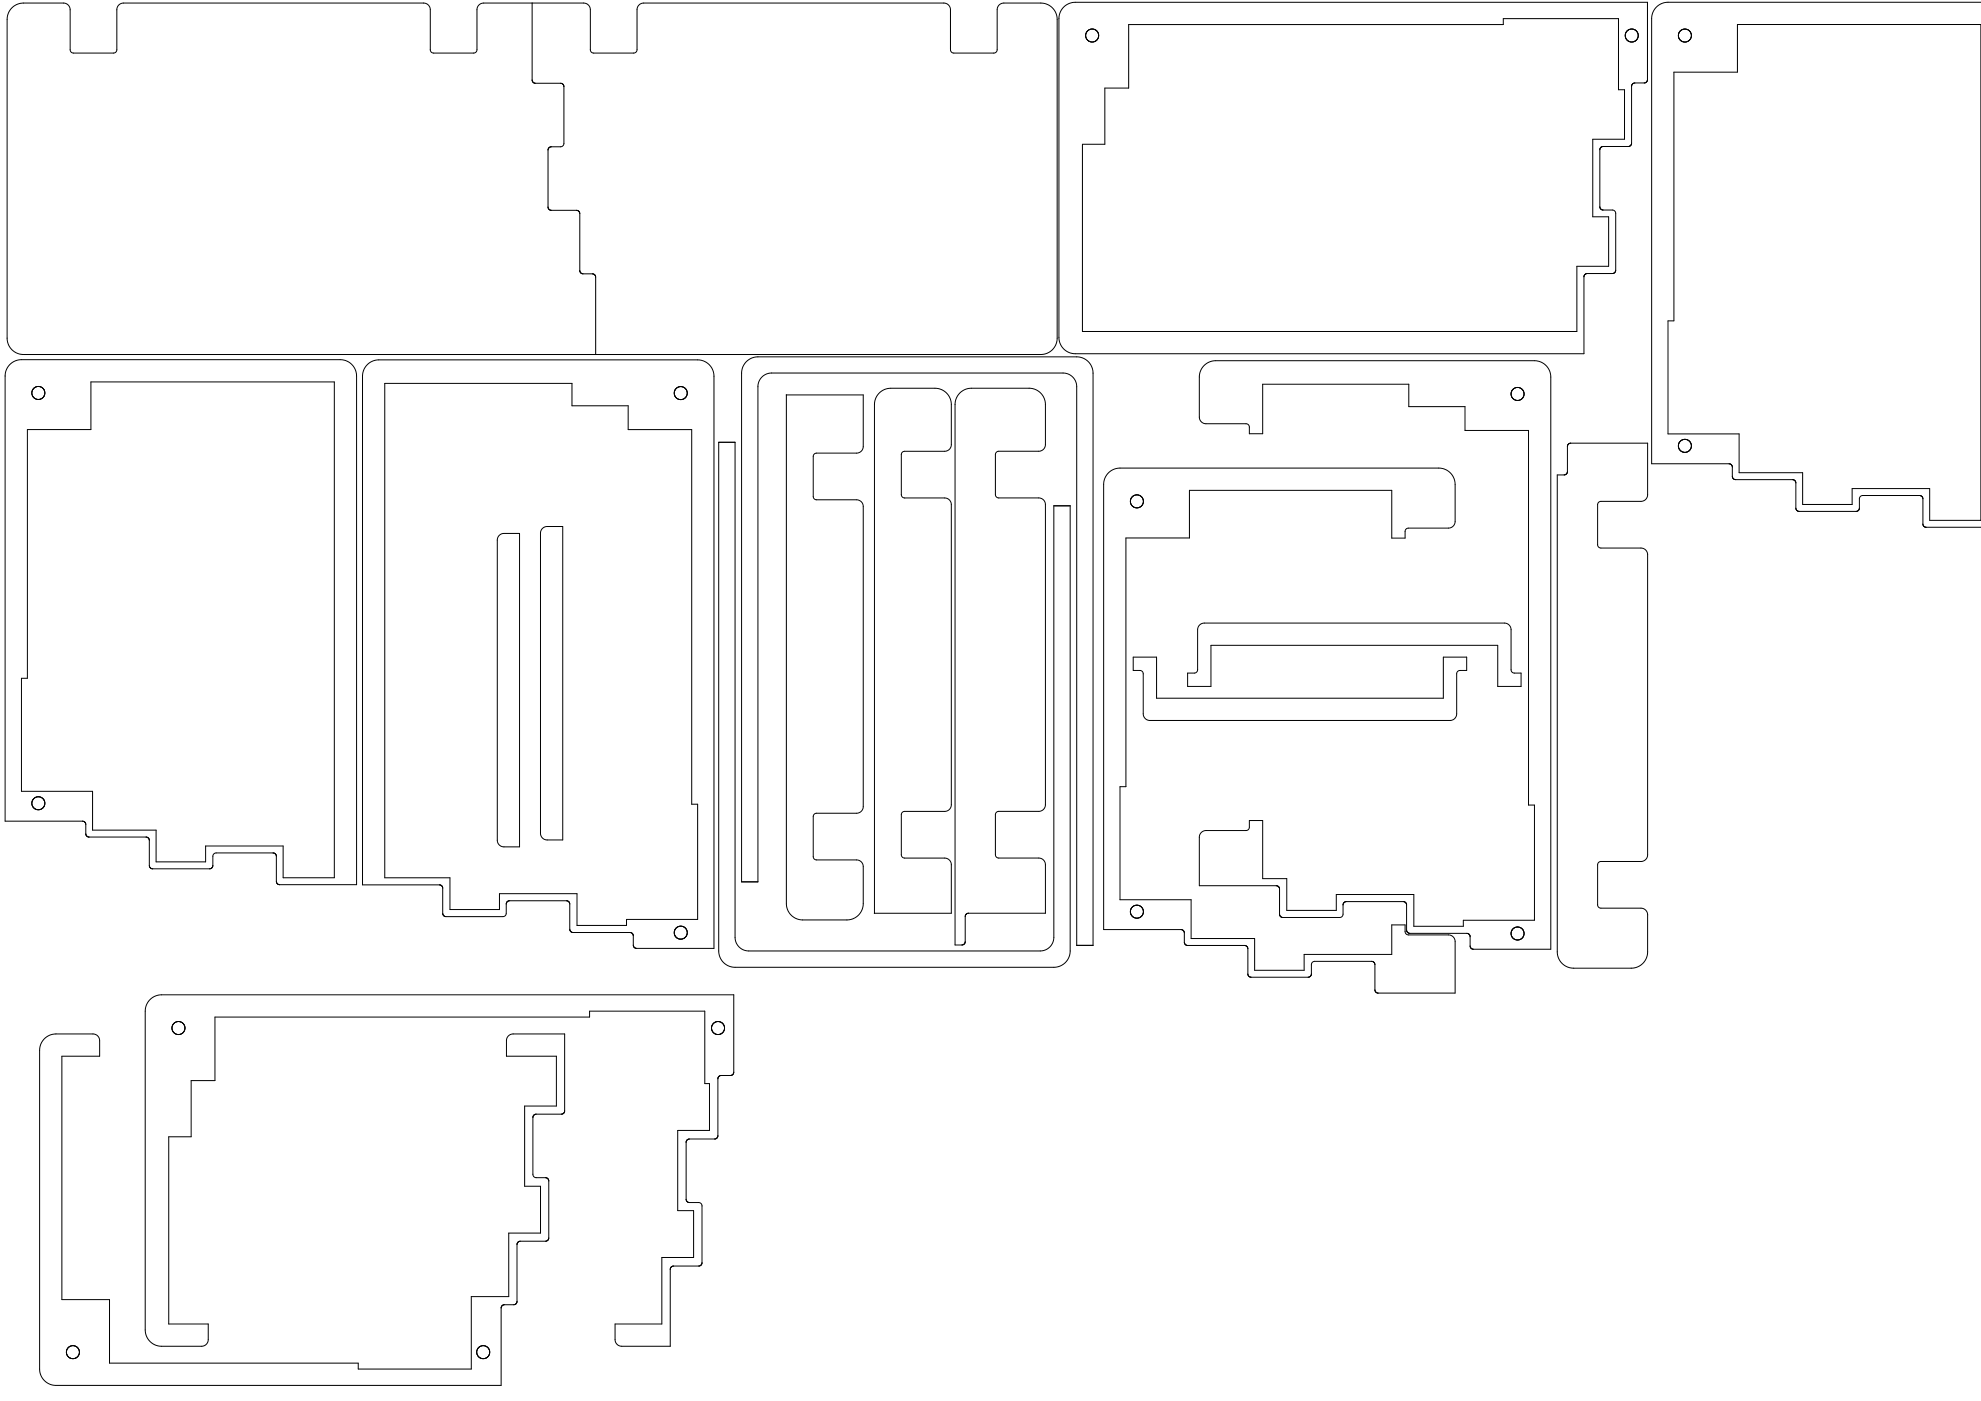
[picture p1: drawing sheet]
<svg xmlns="http://www.w3.org/2000/svg" width="594mm" height="420mm" viewBox="0 0 594 420" stroke-linecap="round" stroke-linejoin="round" font-family="sans-serif">
<g fill="none" stroke="#000" stroke-width=".3">
<path d="M3.6 2.4a4.9 4.9 0 0 1 3.4-1.5h12a2 2 0 0 1 2 2v12a1 1 0 0 0 1 1h12a1 1 0 0 0 1-1v-12a2 2 0 0 1 2-2h90a2 2 0 0 1 2 2v12a1 1 0 0 0 1 1h12a1 1 0 0 0 1-1v-12a2 2 0 0 1 2-2h30a2 2 0 0 1 2 2v12a1 1 0 0 0 1 1h12a1 1 0 0 0 1-1v-12a2 2 0 0 1 2-2h90a2 2 0 0 1 2 2v12a1 1 0 0 0 1 1h12a1 1 0 0 0 1-1v-12a2 2 0 0 1 2-2h11.1a4.9 4.9 0 0 1 4.9 4.9v95.6a4.9 4.9 0 0 1-4.9 4.9h-305.1a4.9 4.9 0 0 1-4.9-4.9v-95.6a4.9 4.9 0 0 1 1.5-3.4zM159.6 .9v23.1l.4 .8M325.9 9.6l-.3 1.1 .4 1.1M325.9 9.6h.1M326 11.8v.1M326 11.9l.1 .1M326 9.4l-.1 .2M326.1 9.3l-.1 .1M326.1 12h.1M326.1 12l.2 .1M326.3 12.1v.1M326.3 12.2l.3 .1"/>
<path d="M326.6 12.3h.1M328.5 9l-1.3-.3-1.1 .6M328.5 12.3l-1 .3-.9-.3M328.5 9h.1M328.5 12.3h.1M328.6 9l.5 .5M329.1 9.5h.1M329.1 11.8l-.6 .5M329.1 9.5l.4 1.1M329.1 11.7v.1M329.5 10.6v.1M329.5 10.7l-.4 1"/>
<path d="M338.5 7.4h112.3v-1.8h34.6v21.3h1.8v14.9h-9.6v23.2h4.8v14.9h-9.5v19.5h-148.3v-56.1h6.7v-16.9h7.2zM487.9 9.3l-.4 .8-.1 .9 .4 .8 .6 .5M488 9.3h-.1M488.4 9l-.4 .3M488.4 9l1-.3 1 .3M488.4 12.3h.1M488.4 9h.1M490.3 9h.1M490.3 12.3l-1 .3-.9-.3M490.3 12.3h.1M490.4 9l.1 .1M490.5 9.1l.6 .6 .2 .9"/>
<path d="M490.9 11.8l-.6 .5M490.9 11.7v.1M491.3 10.7l-.4 1M491.3 10.6v.1M503.5 11.4v.1M503.5 11.5l.1 .1M503.6 9.7l-.3 .8 .2 .9M503.6 9.7h.1M503.6 11.6h.1M503.6 11.6l1.1 .9 1.5-.1M503.6 9.6v.1M503.7 9.6h-.1"/>
<path d="M506.2 12.4h.1M506.5 9.1l-.8-.3-.7-.1-.8 .3-.5 .6M506.5 9.1v.1M506.5 9.2l.1 .1M506.6 9.3h.1M506.7 9.3l.3 .4M506.8 11.9l-.6 .5M506.8 11.8v.1M507 9.7h.1M507 11.6l-.2 .2M507 9.7l.2 1-.2 .9M507 11.6h.1"/>
<path d="M594.1 .7h-93.9a4.9 4.9 0 0 0-4.9 4.9v133.5h23.4l.5 .2 .3 .5 .2 3.6M160 24.8h.1M160.1 24.8l8.1 .2 .6 .3 .3 .6M169.1 25.9v.1M169.1 26v17a1 1 0 0 1-1 1h-2.8M489.5 25.3l-.2 .6-.1 17.4-.8 .6h-7.8l-.6 .4-.2 .6M489.5 25.2v.1M493.7 24.7l-.5 .2h-3l-.7 .3M493.7 24.6l.4-.7v-23.2h-171.6a4.9 4.9 0 0 0-4.9 4.9v95.6a4.9 4.9 0 0 0 4.9 4.9h152.5v-23.1l.3-.7M493.7 24.6v.1M502 21.6h19v-14.2h73v148.7h-15.3v-9.6h-23.3v4.8h-14.8v-9.5h-19.1v-11.7h-21.3v-33.9h1.8zM164.3 45l.2 17.5 .7 .6h7.7l.6 .2"/>
<path d="M164.6 44.4l-.3 .6M164.6 44.4h.1M165.3 44l-.7 .4M165.3 44h.1M479.8 44.9v17.1l.2 .7M479.8 44.9h.1M173.5 63.3l.1 .1M173.6 63.4l.3 .7v17.3l.3 .5 .5 .2 3.5 .2M480 62.7h.1M480.1 62.7l.6 .3h2.8a1 1 0 0 1 1 1v17.1l-.2 .5M178.2 82.3h.1M178.2 82.3l.3 .3"/>
<path d="M178.5 82.6v.1M178.5 82.7l.1 23.6M475.3 82.3h.1M475.6 82.1l-.3 .2M475.7 82.1h-.1M483.5 82l-7.8 .1M484.1 81.8l-.6 .2M484.2 81.8h-.1M484.3 81.7l-.1 .1M484.3 81.6v.1M9.8 116.9l-.2 1 .2 .9M9.8 118.8h.1"/>
<path d="M9.8 116.9h.1M9.8 118.8l.7 .7M9.9 116.7l-.1 .2M10 116.6l-.1 .1M10.2 116.4l-.2 .2M10.3 116.3l-.1 .1M10.5 119.5h.1M11.5 115.9l-1.2 .4M11.5 115.9h.1M11.5 115.9l1.2 .4M12.7 116.3l.1 .1M12.7 119.4l-1.1 .4-1.1-.3"/>
<path d="M12.8 116.4l.2 .2M12.8 119.3l-.1 .1M12.9 119.2l-.1 .1M12.9 119.2h.1M13 116.6l.1 .1M13.1 116.7l.1 .2M13.2 116.9h.1M13.2 116.9l.3 .9-.3 1M13.2 118.8l-.3 .4M13.2 118.8h.1M115.4 115h56.1v6.7h16.9v7.1h19v112.4h1.8v34.5h-21.3v1.8h-14.9v-9.5h-23.2v4.8h-14.9v-9.5h-19.5zM202.4 118.8l.1 .1"/>
<path d="M202.5 118.9h.1M202.5 118.9l.7 .7 .9 .2M202.6 116.7l-.4 1 .2 1.1M202.7 116.6l-.1 .1M204.1 119.8h.1M205.2 116.3l-1.3-.3-1.2 .6M205.2 116.3h.1M205.3 116.3l.5 .5M205.6 119.2l-.7 .5-.7 .1M205.7 119.1l-.1 .1M205.8 116.8v.1M205.8 116.9l.3 1"/>
<path d="M205.8 118.9l-.1 .2M205.9 118.8l-.1 .1M206.1 117.9l-.2 .9M206.1 117.9h.1M223.8 108.5a4.9 4.9 0 0 1 3.5-1.5h95.6a4.9 4.9 0 0 1 4.9 4.9v171.6h-4.9v-167.5a4.1 4.1 0 0 0-4.1-4.1h-87.4a4.1 4.1 0 0 0-4.1 4.1v148.5h-4.9v-152.6a4.9 4.9 0 0 1 1.4-3.4zM235.8 118.4h.1M235.8 118.4h23.1v15.5a2 2 0 0 1-2 2h-12a1 1 0 0 0-1 1v12a1 1 0 0 0 1 1h12a2 2 0 0 1 2 2v90a2 2 0 0 1-2 2h-12a1 1 0 0 0-1 1v12a1 1 0 0 0 1 1h12a2 2 0 0 1 2 2v11.1a4.9 4.9 0 0 1-4.9 4.9h-13.3a4.9 4.9 0 0 1-4.9-4.9zM263.7 117.9a4.9 4.9 0 0 1 3.4-1.5h13.3a4.9 4.9 0 0 1 4.9 4.9v12a2 2 0 0 1-2 2h-12a1 1 0 0 0-1 1v12a1 1 0 0 0 1 1h12a2 2 0 0 1 2 2v90a2 2 0 0 1-2 2h-12a1 1 0 0 0-1 1v12a1 1 0 0 0 1 1h12a2 2 0 0 1 2 2v14.6h-23.1v-152.6a4.9 4.9 0 0 1 1.5-3.4zM453.4 117.2l-.2 1.2 .5 1.1 1 .6 1.2-.2M453.4 117.2h.1M454 116.5l-.6 .7M454.1 116.5h-.1"/>
<path d="M455.1 116.2h.1M455.1 116.2l-1 .3M455.1 116.2l1.2 .4M456 119.9h-.1M456.3 116.6h.1M456.3 116.6l.3 .3M456.6 116.9h.1M456.6 116.9l.4 1.2M456.7 119.2l-.7 .7M456.8 119.2h-.1M457 118.1h.1M457 118.1l-.2 1.1"/>
<path d="M8.2 128.8h19.1v-14.3h73v148.7h-15.4v-9.5h-23.2v4.8h-14.9v-9.5h-19v-11.7h-21.4v-33.9h1.8zM215.5 132.6h4.9v148.5a4.1 4.1 0 0 0 4.1 4.1h87.4a4.1 4.1 0 0 0 4.1-4.1v-129.4h4.9v133.5a4.9 4.9 0 0 1-4.9 4.9h-95.6a4.9 4.9 0 0 1-4.9-4.9zM470.1 133.5l-.1 8-.4 .8M470.2 133.4l.8-.5h23.1v15.5a2 2 0 0 1-2 2h-12a1 1 0 0 0-1 1v12a1 1 0 0 0 1 1h12a1.99 1.99 0 0 1 2 2v90a2 2 0 0 1-2 2h-12a1 1 0 0 0-1 1v12a1 1 0 0 0 1 1h12a2 2 0 0 1 2 2v11.1a4.9 4.9 0 0 1-4.9 4.9h-17.3a4.9 4.9 0 0 1-4.9-4.9v-143.1l2.5-.1M470.2 133.4l-.1 .1M503.5 132.9l-.2 .8 .2 .9M503.5 132.8v.1M503.5 134.6l.1 .1M503.6 134.7l.8 .7M504.4 135.4v.1M507 132.7l-.8-.7-.9-.2-1.1 .3-.7 .7M507 132.7h.1"/>
<path d="M507 134.7l-1.2 .9-1.4-.1M507 132.7l.2 .9-.2 .9M507 134.7h.1M507 134.6v.1M507 134.5v.1M162.7 158.5l1.2-.6h4.9v94h-4.7a2 2 0 0 1-2-2v-90l.1-.7zM339.1 149.6l-.1 .9 .3 .8M339.2 149.5l-.1 .1M339.2 149.4v.1M339.3 149.4h-.1M339.3 151.3v.1M339.3 151.4l.7 .7 .9 .2"/>
<path d="M340.9 152.3h.1M341.8 148.6l.1 .1M341.8 148.6l-1.4-.1-1.1 .9M341.9 148.7l.9 1.1-.1 1.4M341.9 152l-.9 .3M342 152h-.1M342.2 151.8l-.2 .2M342.3 151.8h-.1M342.4 151.7l-.1 .1M342.4 151.6v.1M342.6 149.3v.1M342.6 151.4l-.2 .2"/>
<path d="M342.6 151.3v.1M342.7 151.3h-.1M342.7 151.2v.1M469.6 142.3h-.1M519.7 143.4v.1M519.7 143.5l.8 .3h17.1l.6 .3M538.2 144.1h.1M538.3 144.1l.1 .3M538.4 144.4h.1M538.5 144.4l.2 8.5M538.7 152.9l.1 .1M538.8 153l.8 .4h17l.6-.2"/>
<path d="M557.2 153.2h.1M557.5 152.9l-.3 .3M557.5 152.8v.1M576.1 148.7l-17.5-.1a1 1 0 0 0-1 1l-.1 3.2M576.1 148.7l.1 .1M576.2 148.8l.5 .8M576.7 149.6v7.6l.5 .8 16.9 .1M149.7 160.6l1.3-.6h4.8v94h-4.7a2 2 0 0 1-2-2v-90l.2-.9zM339.8 197.1h7v12.3h86v-12.3h7v4h-2a1 1 0 0 0-1 1v12a2 2 0 0 1-2 2h-90a2 2 0 0 1-2-2v-12a1 1 0 0 0-1-1h-2zM359.7 187.4l.6-.4 .9-.1h90a2 2 0 0 1 2 2v12a1 1 0 0 0 1 1h2v4h-7v-12.4h-86v12.4h-7v-4h2a1 1 0 0 0 1-1v-12.2zM9.8 239.9l-.2 .9 .1 .9M9.8 239.9h.1"/>
<path d="M10.2 239.4l-.4 .5M10.3 239.4h-.1M10.5 239.2l-.2 .2M10.5 239.2h.1M11.5 238.9l-1 .3M11.5 238.9h.1M11.5 238.9l.8 .2M12.3 239.1l.1 .1M12.4 239.2l.3 .2M12.7 239.4h.1M12.8 239.4l.1 .1M12.9 239.5v.1"/>
<path d="M12.9 239.6l.3 .3M13.2 239.9h.1M13.2 239.9l.2 1.1-.3 1.1M9.7 241.7h.1M9.7 241.7l.1 .2M9.8 241.9h.1M9.8 241.9l1.1 .8h1.4M12.3 242.7h.1M13 242.1l-.7 .6M13.1 242.1h-.1M44.4 251.3l-.6-.3h-17.3l-.5-.3-.3-.5v-3.3l-.4-.4-.5-.2h-23.3v-133.5a4.9 4.9 0 0 1 4.9-4.9h95.6a4.9 4.9 0 0 1 4.9 4.9v152.5h-23.3l-.5-.3-.2-.6v-7.7l-.6-.8-17.5-.1a1 1 0 0 0-1 1v2.8l-.2 .6M44.4 251.3h.1"/>
<path d="M44.5 251.3l.1 .1M44.6 251.4v.1M44.6 251.5l.3 8.5M44.9 260v.1M44.9 260.1l.4 .3M45.3 260.4l.1 .1M63.5 260.3l-.7 .3-17.4-.1M63.6 260.2l-.1 .1M131.8 265.4h-23.1v-152.6a4.9 4.9 0 0 1 4.9-4.9h95.6a4.9 4.9 0 0 1 4.9 4.9v171.6h-23.2M131.8 265.4h.1M131.8 265.4l.5 .1M132.3 265.5l.1 .1"/>
<path d="M132.4 265.6l.2 .2M132.6 265.8v.1M132.6 265.9l.2 8.1 .5 .8 17.5 .1a1 1 0 0 0 1-1v-2.8M151.8 271.1h.1M152 270.6l-.2 .5M152 270.5v.1M152.1 270.4l-.1 .1M152.1 270.4h.1M170.5 270.3l-.6-.2h-17.1l-.7 .3M170.5 270.3v.1M170.5 270.4l.1 .1M170.6 270.5h.1"/>
<path d="M170.7 270.5l.2 .6v7.7l.4 .7M171.3 279.5h.1M171.3 279.5l.5 .2M171.8 279.7h.1M171.9 279.7h17l.6 .1M189.5 279.8l.1 .1M189.6 279.9l.1 .1M189.7 280v.1M202.5 278.7l-.3 1.1 .3 1M202.5 278.7h.1M202.8 278.3l-.3 .4M202.8 278.3h.1"/>
<path d="M205.5 278.3l-1.4-.5-1.3 .5M205.5 278.3h.1M205.5 278.3l.1 .1M205.6 278.4l.1 .1M205.7 278.5l.1 .2M205.8 278.7h.1M205.8 278.7l.3 1.4-.8 1.2M262.2 273.9h.1M289.7 274.3l-.2 .6v7.6l-.3 .6-.7 .3M289.7 274.2v.1M289.8 274.1l-.1 .1M289.9 274.1l.5-.2h23.1v-14.6a2 2 0 0 0-2-2h-12a1 1 0 0 1-1-1v-12a1 1 0 0 1 1-1h12a2 2 0 0 0 2-2v-90a2 2 0 0 0-2-2h-12a1 1 0 0 1-1-1v-12a1 1 0 0 1 1-1h12a2 2 0 0 0 2-2v-12a4.9 4.9 0 0 0-4.9-4.9h-17.3a4.9 4.9 0 0 0-4.9 4.9v162.1h2.1"/>
<path d="M289.9 274.1h-.1M339.2 272.4l-.2 1.2 .5 1.1M339.3 272.4h-.1M339.4 272.3l-.1 .1M339.4 272.2v.1M339.5 274.7h.1M339.5 274.7l.2 .2M339.7 274.9h.1M339.7 274.9l1.2 .5M340 271.7l-.6 .5M340 271.7h.1M340.9 275.4h.1"/>
<path d="M341.8 271.7h.1M341.8 271.7l-.9-.2-.9 .2M341.9 271.7l.7 .7M341.9 275.1l-.9 .3M342 275.1h-.1M342.6 272.4h.1M342.6 272.4l.3 1-.3 1M342.6 274.4l-.6 .7M342.6 274.4h.1M354.2 278.8l.6 .2M354.2 278.8h-23.2v-133.5a4.9 4.9 0 0 1 4.9-4.9h95.6a4.9 4.9 0 0 1 4.9 4.9v11.1a2 2 0 0 1-2 2h-12a1 1 0 0 0-1 1v2h-4v-14.3h-60.7v14.2h-19.1v74.6h-1.7v33.9h21.3v11.7h19.1v9.5h14.8v-4.8h26.3v-8.8h4v2a1 1 0 0 0 1 1h12a2 2 0 0 1 2 2v15.4h-23.2l-.5-.2M354.8 279l.1 .1"/>
<path d="M354.9 279.1l.3 .6v3l.4 .7M383.3 265.8l-.5-.2h-23.1v-14.5a2 2 0 0 1 2-2h12a1 1 0 0 0 1-1v-2h4v17.4h7.2v9.5h14.8v-4.7h23.3v9.5h14.8v-1.8h21.4v-34.6h-1.8v-112.3h-19.1v-7.2h-16.8v-6.7h-43.8v14.9h-4v-2a1 1 0 0 0-1-1h-12a2 2 0 0 1-2-2v-12a4.9 4.9 0 0 1 4.9-4.9h95.6a4.9 4.9 0 0 1 4.9 4.9v171.6l-23.6-.1M383.3 265.8l.1 .1M383.4 265.9l.3 .6v7.7l.6 .8 17.5 .2a1 1 0 0 0 1-1v-3.1l.3-.5 .5-.2h17.2l.7 .2M421.5 270.6v.1M421.5 270.7l.3 .6v7.6l.2 .6M422 279.5h.1M422 279.5l.3 .3M422.3 279.8h.1M422.4 279.8l17.5 .1 .6 .2M453.4 279l-.2 1.1 .3 .9M453.4 279h.1"/>
<path d="M453.5 278.9l-.1 .1M453.5 278.8v.1M455.1 278h.1M455.1 278l-.9 .2-.7 .6M455.1 278l1.4 .6M456.5 278.6h.1M456.5 278.6l.3 .4M456.8 279h.1M456.8 279l.2 .9-.2 1M189.7 280.1l.2 .5 .1 3.1 .3 .5 .5 .2M190.8 284.4h.1M202.5 280.8l.1 .1"/>
<path d="M202.6 280.9l.4 .4M203 281.3h.1M203 281.3l1.1 .4M204.1 281.7h.1M205.2 281.3l-1 .4M205.3 281.3h-.1M288.5 283.4h.1M355.6 283.4h.1M355.7 283.4l18 .3 .5 .7v7.8l.3 .5M374.5 292.7v.1M411.7 288.4l-17.4-.1a1 1 0 0 0-1 1l-.1 3-.2 .5-.5 .3h-17.3l-.7-.3M411.7 288.4h.1"/>
<path d="M411.8 288.4l.5 .8 .2 8.2M412.5 297.4h.1M412.5 297.4l.1 .1M412.6 297.5l.1 .1M440.5 280.1l.1 .1M440.6 280.2l.3 .6v3l.2 .5M441.1 284.3l.1 .1M441.2 284.4l.2 .2M441.4 284.6h.1M453.5 281v.1M453.5 281.1l.5 .5M454 281.6h.1"/>
<path d="M456.8 280.9l-.5 .6-.7 .3-.8 .1-.7-.3M456.8 280.9h.1M52 309.5v.1M52 309.6l.3 .2M52.3 309.8l.1 .1M52.4 309.9l.1 .1M52.5 310h.1M53.5 306.4l-1 .3-.7 .8-.2 1.1 .4 .9M53.5 306.4h.1M53.5 306.4l1.1 .3M54.6 306.7h.1M54.7 306.7l.5 .7 .3 .9"/>
<path d="M54.9 309.7l-1.2 .5-1.1-.2M54.9 309.7h.1M55 309.6l-.1 .1M55 309.5v.1M55.5 308.3l-.5 1.2M55.5 308.3h.1M213.6 307.3l-.2 1.2 .4 1M213.7 307.3h-.1M213.8 309.5v.1M213.8 309.6l.1 .1M213.9 309.7h.1M214 309.7l.4 .3"/>
<path d="M214.2 306.7l-.5 .6M214.2 306.7h.1M214.3 306.6l-.1 .1M214.4 306.6h-.1M214.4 310h.1M216.3 306.6l-1-.2-.9 .2M216.3 306.6h.1M216.3 310l-1 .3-.9-.3M216.3 306.6l.7 .7 .3 1M216.3 310h.1M216.5 309.9l-.2 .1M216.6 309.8l-.1 .1"/>
<path d="M216.8 309.6l-.2 .2M216.9 309.5l-.1 .1M217.1 309.1l-.2 .4M217.1 309.1h.1M217.3 308.3l-.2 .8M217.3 308.3h.1M160 334.5l-.2 .6v17.1a1 1 0 0 0 1 1h3l.5 .3 .3 .5v17.2M160.1 334.4l-.1 .1M160.3 334.3l-.2 .1M160.4 334.2l-.1 .1M169.2 333.7l-.8 .4-8 .1M169.2 333.6l.1-23.5h-15.4a2 2 0 0 0-2 2v4.7h15v14.9h-9.6v24.1h4.8v14h-9.5v19.1h-11.3v21.7h-33.9v-1.8h-74.6v-19h-14.2v-73h11.3v-4.7a2 2 0 0 0-2-2h-11.1a4.9 4.9 0 0 0-4.9 4.9v95.6a4.9 4.9 0 0 0 4.9 4.9h133.5v-23.2"/>
<path d="M169.2 333.6v.1M215.3 323.5v17.1l-.3 .6M215.3 323.5h.1M215.4 323l-.1 .5M215.5 323h-.1M215.7 322.7l-.2 .3M215.8 322.7h-.1M219.8 322.2l-.7 .3-3.3 .2M219.9 322.1l.1-.6v-23.2h-171.6a4.9 4.9 0 0 0-4.8 4.9v95.6a4.9 4.9 0 0 0 4.8 4.9h12.1a2 2 0 0 0 2-2v-4.6h-11.9v-56.2h6.7v-16.8h7.2v-19.1h112.3v-1.8h34.6v21.8h1.4v14h-9.6v24.1h4.8v14h-9.5v20h-14v4.6a2 2 0 0 0 2 2h14.5v-23.1l.3-.6M219.9 322.1l-.1 .1M205.8 359.6l.1 .5M205.8 342.6v17"/>
<path d="M205.9 342.1l-.1 .5M205.9 342.1h.1M206.2 341.8l-.3 .3M206.3 341.7l-.1 .1M215 341.3l-.6 .3-8.1 .1M215 341.2v.1M155.2 372.6l-.2 .6v17.3l-.3 .5-.5 .3-3.4 .1M155.3 372.6h-.1M155.4 372.5l-.1 .1M155.4 372.4v.1M164.4 371.8l-.7 .4h-7.7l-.6 .2M164.4 371.8h.1"/>
<path d="M164.6 371.3l-.2 .5M164.6 371.2v.1M201.3 379.9v.1M205.9 360.1h.1M205.9 360.1l.2 .3M206.1 360.4h.1M206.1 360.4l.6 .2h2.8a1 1 0 0 1 1 1l-.1 17.6-.8 .5h-7.6l-.7 .2M150.3 392.2v.1M150.4 391.8l-.1 .4M150.5 391.7l-.1 .1M150.7 391.4l-.2 .3M150.8 391.4h-.1"/>
<path d="M19.9 405.5l.3 1M19.9 405.5h.1M20.2 406.5v.1M20.2 406.6l.2 .2M20.3 404.4l-.4 1.1M20.3 404.3v.1M20.4 406.8h.1M20.4 406.8l.2 .2M20.6 407h.1M20.6 404l-.3 .3M20.6 407l1.1 .5 1.1-.3M20.6 404h.1"/>
<path d="M20.9 403.8l-.3 .2M21 403.8h-.1M22.8 403.8l-.9-.2-.9 .2M22.8 403.8h.1M22.8 403.8l.8 .7 .2 1-.2 1-.8 .7M22.8 407.2h.1M143 405.5l.3 1M143 405.5h.1M143.3 406.5v.1M143.3 406.6l1.2 .8 1.4-.2M143.5 404.2l-.5 1.3M143.5 404.1v.1"/>
<path d="M143.9 403.8l-.4 .3M143.9 403.8h.1M145.9 403.8h.1M145.9 403.8l-1-.2-1 .2M145.9 403.8l.7 .7 .3 .9-.2 .9-.6 .8M145.9 407.2h.1M146 407.1l-.1 .1M146.1 407.1h-.1"/>
</g>
</svg>
